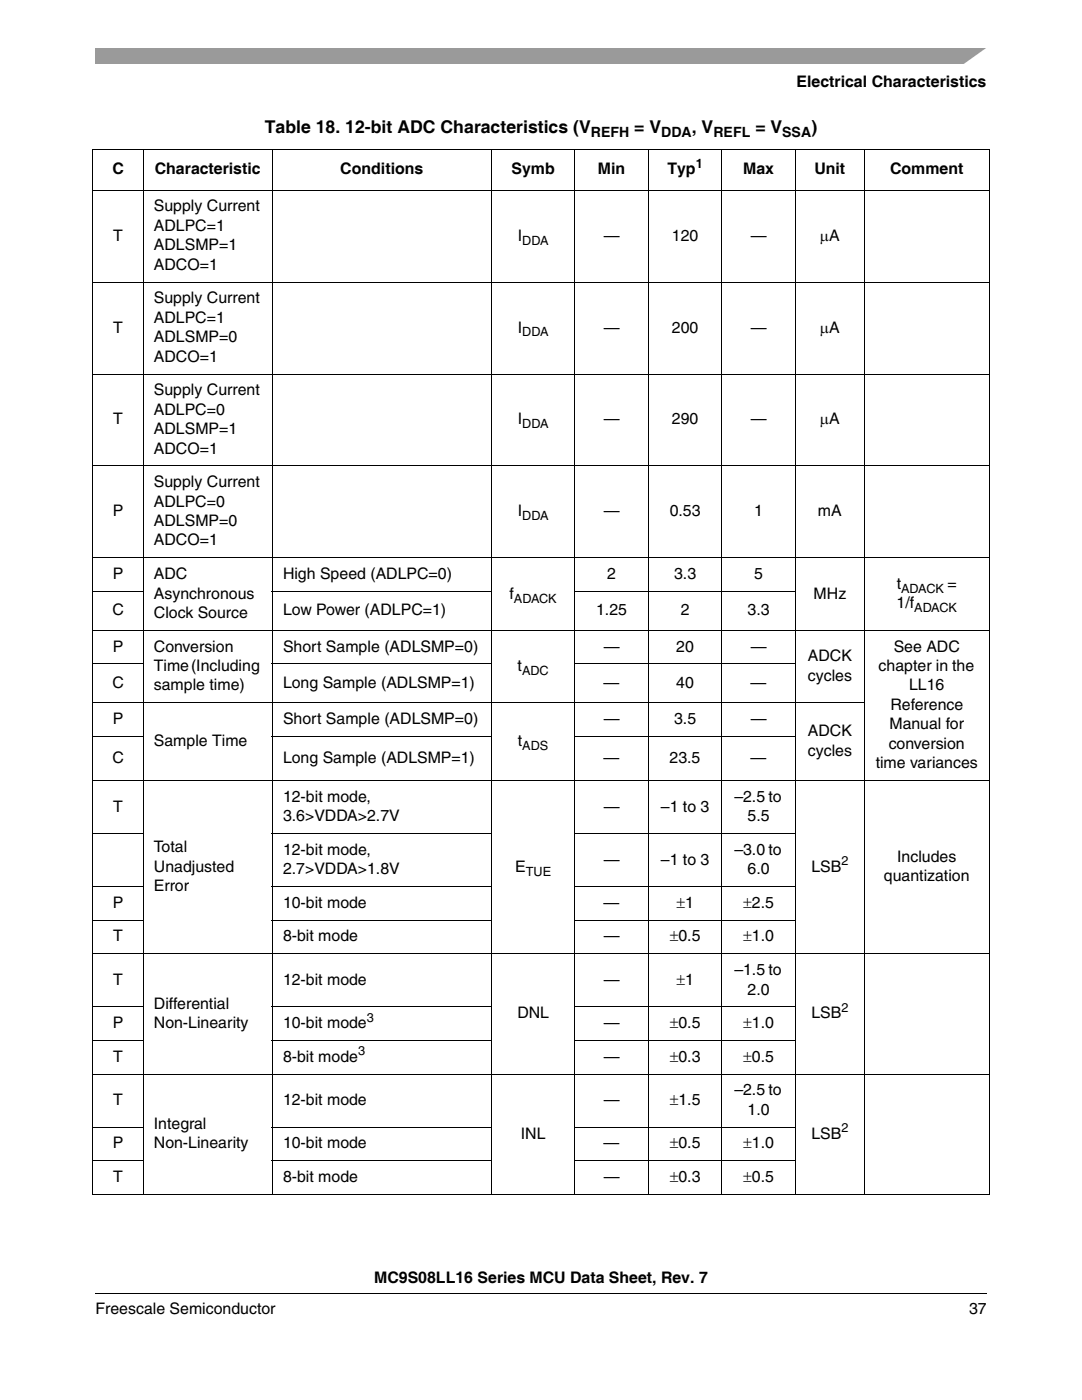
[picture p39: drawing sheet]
<svg xmlns="http://www.w3.org/2000/svg" width="216mm" height="279mm" viewBox="0 0 216 279" stroke-linecap="round" stroke-linejoin="round" font-family="sans-serif">
<defs><g id="words">
<g font-size="3.5">
<text x="52.8" y="26.5">Table 18. 12-bit ADC Characteristics (V</text>
<text x="126.5" y="26.5">= V</text>
<text x="138" y="26.5">, V</text>
<text x="150.7" y="26.5">= V</text>
<text x="161.9" y="26.5">)</text>
</g>
<g font-size="3.2">
<text x="159" y="17.4">Electrical Characteristics</text>
<text x="22.4" y="34.8">C</text>
<text x="30.9" y="34.8">Characteristic</text>
<text x="67.9" y="34.8">Conditions</text>
<text x="102" y="34.8">Symb</text>
<text x="119.3" y="34.8">Min</text>
<text x="133.2" y="34.8">Typ</text>
<text x="148.3" y="34.8">Max</text>
<text x="162.5" y="34.8">Unit</text>
<text x="177.6" y="34.8">Comment</text>
<text x="30.7" y="42.2">Supply Current</text>
<text x="30.7" y="46.1">ADLPC=1</text>
<text x="22.6" y="48">T</text>
<text x="30.7" y="50">ADLSMP=1</text>
<text x="30.7" y="53.8">ADCO=1</text>
<text x="103.3" y="48">I</text>
<text x="120.5" y="48">—</text>
<text x="134.1" y="48">120</text>
<text x="149.8" y="48">—</text>
<text x="163.6" y="48">μA</text>
<text x="30.7" y="60.5">Supply Current</text>
<text x="30.7" y="64.4">ADLPC=1</text>
<text x="22.6" y="66.4">T</text>
<text x="30.7" y="68.3">ADLSMP=0</text>
<text x="103.3" y="66.4">I</text>
<text x="120.5" y="66.4">—</text>
<text x="134.1" y="66.4">200</text>
<text x="149.8" y="66.4">—</text>
<text x="163.6" y="66.4">μA</text>
<text x="30.7" y="72.2">ADCO=1</text>
<text x="30.7" y="78.9">Supply Current</text>
<text x="30.7" y="82.8">ADLPC=0</text>
<text x="22.6" y="84.7">T</text>
<text x="30.7" y="86.6">ADLSMP=1</text>
<text x="103.3" y="84.7">I</text>
<text x="120.5" y="84.7">—</text>
<text x="134.1" y="84.7">290</text>
<text x="149.8" y="84.7">—</text>
<text x="163.6" y="84.7">μA</text>
<text x="30.7" y="90.5">ADCO=1</text>
<text x="30.7" y="97.2">Supply Current</text>
<text x="30.7" y="101.1">ADLPC=0</text>
<text x="22.5" y="103">P</text>
<text x="30.7" y="105">ADLSMP=0</text>
<text x="103.3" y="103">I</text>
<text x="120.5" y="103">—</text>
<text x="133.6" y="103">0.53</text>
<text x="150.5" y="103">1</text>
<text x="163.2" y="103">mA</text>
<text x="30.7" y="108.9">ADCO=1</text>
<text x="22.5" y="115.6">P</text>
<text x="30.7" y="115.6">ADC</text>
<text x="30.7" y="119.4">Asynchronous</text>
<text x="56.5" y="115.6">High Speed (ADLPC=0)</text>
<text x="101.7" y="119.4">f</text>
<text x="121.2" y="115.6">2</text>
<text x="134.5" y="115.6">3.3</text>
<text x="150.5" y="115.6">5</text>
<text x="162.3" y="119.4">MHz</text>
<text x="178.9" y="117.5">t</text>
<text x="189.1" y="117.5">=</text>
<text x="22.4" y="122.8">C</text>
<text x="30.7" y="123.3">Clock Source</text>
<text x="56.5" y="122.8">Low Power (ADLPC=1)</text>
<text x="119" y="122.8">1.25</text>
<text x="135.8" y="122.8">2</text>
<text x="149.2" y="122.8">3.3</text>
<text x="178.9" y="121.4">1/f</text>
<text x="22.5" y="130">P</text>
<text x="30.7" y="130">Conversion</text>
<text x="56.5" y="130">Short Sample (ADLSMP=0)</text>
<text x="120.5" y="130">—</text>
<text x="134.9" y="130">20</text>
<text x="149.8" y="130">—</text>
<text x="161.2" y="132">ADCK</text>
<text x="178.3" y="130">See ADC</text>
<text x="22.4" y="137.3">C</text>
<text x="30.7" y="133.9">Time (Including</text>
<text x="30.7" y="137.8">sample time)</text>
<text x="56.5" y="137.3">Long Sample (ADLSMP=1)</text>
<text x="103.3" y="133.9">t</text>
<text x="120.4" y="137.3">—</text>
<text x="134.9" y="137.3">40</text>
<text x="149.8" y="137.3">—</text>
<text x="161.2" y="135.8">cycles</text>
<text x="175.3" y="133.9">chapter in the</text>
<text x="181.4" y="137.8">LL16</text>
<text x="177.7" y="141.7">Reference</text>
<text x="22.5" y="144.5">P</text>
<text x="30.7" y="148.9">Sample Time</text>
<text x="56.5" y="144.5">Short Sample (ADLSMP=0)</text>
<text x="103.3" y="148.9">t</text>
<text x="120.5" y="144.5">—</text>
<text x="134.5" y="144.5">3.5</text>
<text x="149.8" y="144.5">—</text>
<text x="161.2" y="147">ADCK</text>
<text x="177.3" y="149.4">conversion</text>
<text x="177.5" y="145.6">Manual for</text>
<text x="22.4" y="152.3">C</text>
<text x="56.5" y="152.3">Long Sample (ADLSMP=1)</text>
<text x="120.4" y="152.3">—</text>
<text x="133.6" y="152.3">23.5</text>
<text x="149.8" y="152.3">—</text>
<text x="161.2" y="150.9">cycles</text>
<text x="174.7" y="153.3">time variances</text>
<text x="22.6" y="162">T</text>
<text x="56.5" y="160">12-bit mode,</text>
<text x="120.5" y="162">—</text>
<text x="131.9" y="162">–1 to 3</text>
<text x="146.5" y="160">–2.5 to</text>
<text x="56.5" y="163.9">3.6&gt;VDDA&gt;2.7V</text>
<text x="149.2" y="163.9">5.5</text>
<text x="30.7" y="170.1">Total</text>
<text x="30.7" y="173.9">Unadjusted</text>
<text x="56.5" y="170.6">12-bit mode,</text>
<text x="102.8" y="173.9">E</text>
<text x="120.5" y="172.6">—</text>
<text x="131.9" y="172.6">–1 to 3</text>
<text x="146.5" y="170.6">–3.0 to</text>
<text x="161.9" y="173.9">LSB</text>
<text x="179" y="172">Includes</text>
<text x="30.7" y="177.8">Error</text>
<text x="56.5" y="174.5">2.7&gt;VDDA&gt;1.8V</text>
<text x="149.2" y="174.5">6.0</text>
<text x="176.4" y="175.9">quantization</text>
<text x="22.5" y="181.2">P</text>
<text x="56.5" y="181.2">10-bit mode</text>
<text x="120.5" y="181.2">—</text>
<text x="135" y="181.2">±1</text>
<text x="148.3" y="181.2">±2.5</text>
<text x="22.6" y="187.9">T</text>
<text x="56.5" y="187.9">8-bit mode</text>
<text x="120.5" y="187.9">—</text>
<text x="133.6" y="187.9">±0.5</text>
<text x="148.3" y="187.9">±1.0</text>
<text x="22.6" y="196.5">T</text>
<text x="56.5" y="196.5">12-bit mode</text>
<text x="120.5" y="196.5">—</text>
<text x="135" y="196.5">±1</text>
<text x="146.5" y="194.6">–1.5 to</text>
<text x="30.7" y="201.3">Differential</text>
<text x="103.2" y="203.2">DNL</text>
<text x="149.2" y="198.5">2.0</text>
<text x="161.9" y="203.2">LSB</text>
<text x="22.5" y="205.2">P</text>
<text x="30.7" y="205.2">Non-Linearity</text>
<text x="56.5" y="205.2">10-bit mode</text>
<text x="120.5" y="205.2">—</text>
<text x="133.6" y="205.2">±0.5</text>
<text x="148.3" y="205.2">±1.0</text>
<text x="22.6" y="211.9">T</text>
<text x="56.5" y="211.9">8-bit mode</text>
<text x="120.5" y="211.9">—</text>
<text x="133.6" y="211.9">±0.3</text>
<text x="148.3" y="211.9">±0.5</text>
<text x="22.6" y="220.5">T</text>
<text x="56.5" y="220.5">12-bit mode</text>
<text x="120.5" y="220.5">—</text>
<text x="133.6" y="220.5">±1.5</text>
<text x="146.5" y="218.6">–2.5 to</text>
<text x="30.7" y="225.3">Integral</text>
<text x="103.9" y="227.2">INL</text>
<text x="149.2" y="222.5">1.0</text>
<text x="161.9" y="227.2">LSB</text>
<text x="22.5" y="229.2">P</text>
<text x="30.7" y="229.2">Non-Linearity</text>
<text x="56.5" y="229.2">10-bit mode</text>
<text x="120.5" y="229.2">—</text>
<text x="133.6" y="229.2">±0.5</text>
<text x="148.3" y="229.2">±1.0</text>
<text x="22.6" y="235.9">T</text>
<text x="56.5" y="235.9">8-bit mode</text>
<text x="120.5" y="235.9">—</text>
<text x="133.6" y="235.9">±0.3</text>
<text x="148.3" y="235.9">±0.5</text>
<text x="74.7" y="256.1">MC9S08LL16 Series MCU Data Sheet, Rev. 7</text>
<text x="19" y="262.3">Freescale Semiconductor</text>
<text x="193.4" y="262.3">37</text>
</g>
<g font-size="2.8">
<text x="117.9" y="27.4">REFH</text>
<text x="131.9" y="27.4">DDA</text>
<text x="142.4" y="27.4">REFL</text>
<text x="156.1" y="27.4">SSA</text>
</g>
<g font-size="2.5">
<text x="138.8" y="33.5">1</text>
<text x="104.2" y="48.8">DDA</text>
<text x="104.2" y="67.1">DDA</text>
<text x="104.2" y="85.5">DDA</text>
<text x="104.2" y="103.8">DDA</text>
<text x="179.8" y="118.3">ADACK</text>
<text x="102.6" y="120.2">ADACK</text>
<text x="182.4" y="122.2">ADACK</text>
<text x="104.2" y="134.7">ADC</text>
<text x="104.2" y="149.7">ADS</text>
<text x="167.9" y="172.7">2</text>
<text x="104.9" y="174.8">TUE</text>
<text x="73.2" y="203.9">3</text>
<text x="167.9" y="202">2</text>
<text x="71.4" y="210.6">3</text>
<text x="167.9" y="226">2</text>
</g>
</g></defs>
<path d="M19 258v.2z" fill="#000"/>
<path d="M19 258.1h177.8" fill="none" stroke="#000" stroke-width=".2"/>
<path d="M201.9 254h.7v16.4h-.7z" fill="#fff"/>
<path d="M19 9.5h177.8v3.2h-177.8z" fill="#9a9a9a"/>
<path d="M192 13l5.3-3.8h1.5v3.8z" fill="#fff"/>
<g fill="none" stroke="#000" stroke-width=".2">
<path d="M18.4 29.8h179.1M18.4 38h179.1M18.5 29.9v208.4M28.6 29.8v208.6M54.4 29.8v208.6M98.1 29.8v208.6M114.7 29.8v208.6M129.4 29.8v208.6M144 29.8v208.6M158.7 29.8v208.6M172.5 29.8v208.6M197.4 29.9v208.4"/>
<path d="M18.4 56.3h179.1M18.4 74.7h179.1M18.4 93h179.1M18.4 111.3h179.1M18.4 118h10.3M54.3 118h43.9M114.6 118h44.2M18.4 125.8h179.1M18.4 132.5h10.3M54.3 132.5h43.9M114.6 132.5h44.2M18.4 140.3h154.2"/>
<path d="M18.4 147h10.3M18.4 155.8h179.1M54.3 147h43.9M114.6 147h44.2M18.4 166.4h10.3M18.4 177h10.3M54.3 166.4h43.9M54.3 177h43.9M114.6 166.4h44.2M114.6 177h44.2M18.4 183.7h10.3M18.4 190.4h179.1"/>
<path d="M54.3 183.7h43.9M114.6 183.7h44.2M18.4 200.9h10.3M18.4 207.6h10.3M18.4 214.4h179.1M54.3 200.9h43.9M54.3 207.6h43.9M114.6 200.9h44.2M114.6 207.6h44.2M18.4 224.9h10.3M18.4 231.6h10.3M18.4 238.3h179.1"/>
<path d="M54.3 224.9h43.9M54.3 231.6h43.9M114.6 224.9h44.2M114.6 231.6h44.2"/>
</g>
<g fill="#fff">
<path d="M201.9 24.2h.7v3.5h-.7z"/>
<path d="M201.9 45.9h.7v3.2h-.7z"/>
<path d="M201.9 64.2h.7v3.2h-.7z"/>
<path d="M201.9 82.6h.7v3.2h-.7z"/>
<path d="M201.9 100.9h.7v3.2h-.7z"/>
<path d="M201.9 157.9h.7v7.1h-.7z"/>
<path d="M201.9 168.5h.7v7h-.7z"/>
<path d="M201.9 179.1h.7v3.1h-.7z"/>
<path d="M201.9 185.8h.7v3.2h-.7z"/>
<path d="M201.9 192.5h.7v7h-.7z"/>
<path d="M201.9 203.1h.7v3.1h-.7z"/>
<path d="M201.9 209.8h.7v3.1h-.7z"/>
<path d="M201.9 216.5h.7v7h-.7z"/>
<path d="M201.9 227.1h.7v3.1h-.7z"/>
<path d="M201.9 233.8h.7v3.1h-.7z"/>
</g>
<use href="#words"/>
</svg>
